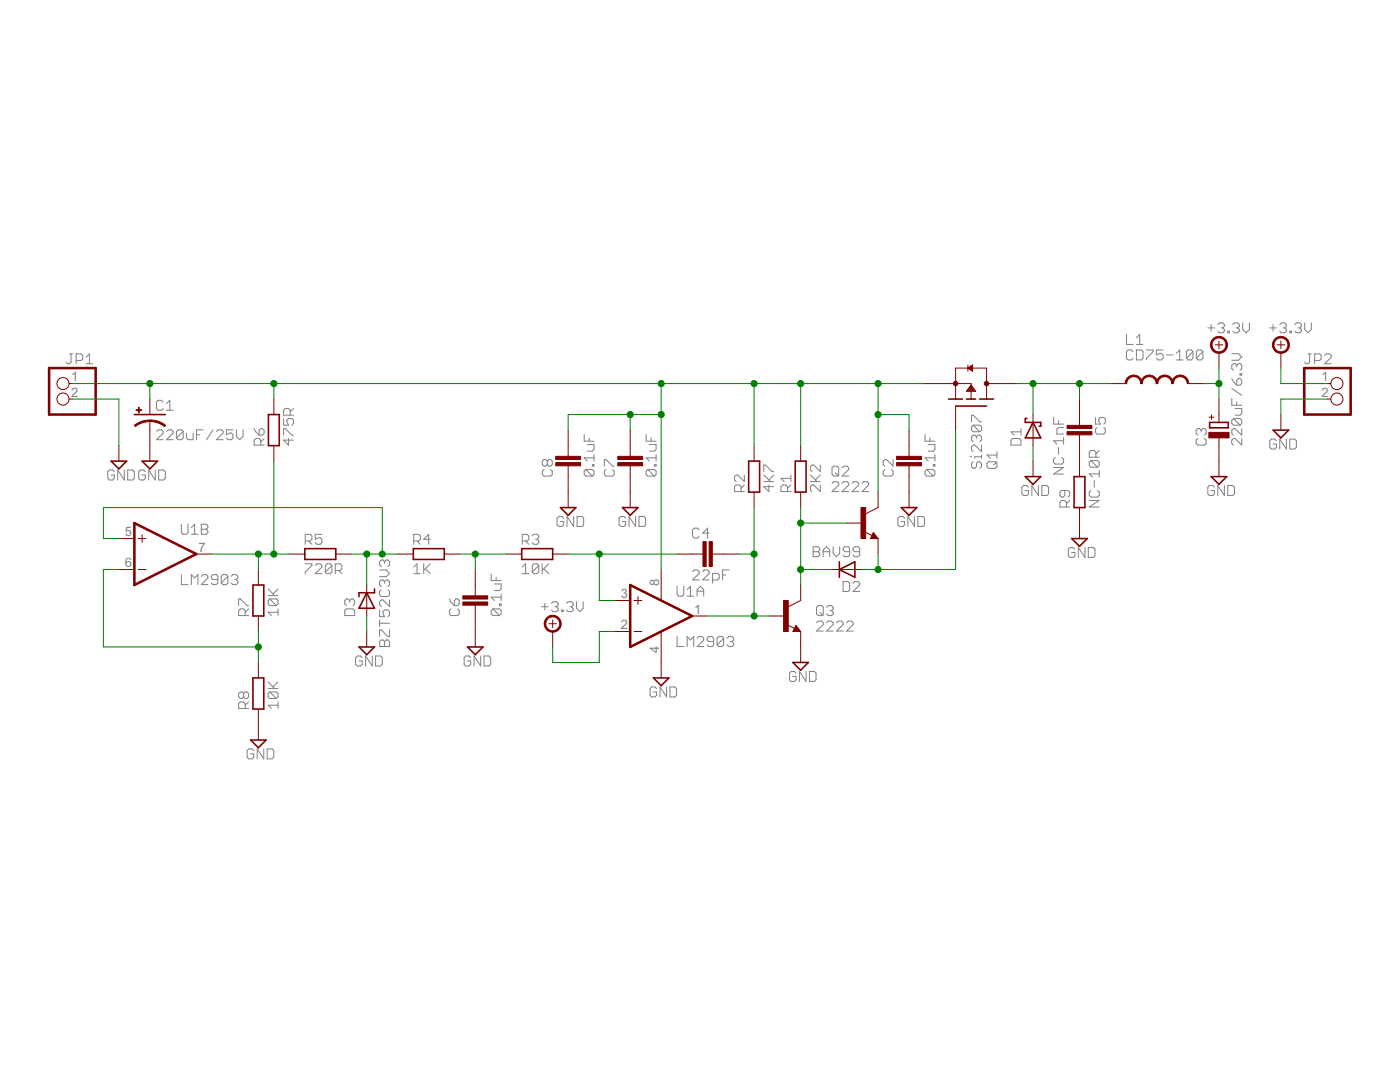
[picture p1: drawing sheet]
<svg xmlns="http://www.w3.org/2000/svg" width="279mm" height="216mm" viewBox="0 0 279 216" stroke-linecap="round" stroke-linejoin="round" font-family="sans-serif">
<defs><g id="words">
<g font-size="2.9" fill="#808080">
<text x="14.2" y="76.1">1</text>
<text x="263.7" y="76.1">1</text>
<text x="14.2" y="79.2">2</text>
<text x="263.7" y="79.2">2</text>
<text x="24.9" y="107">5</text>
<text x="24.9" y="113.2">6</text>
<text x="39.6" y="110.1">7</text>
<text x="123.9" y="119.4">3</text>
<text x="131.5" y="117" transform="rotate(-90 131.5 117)">8</text>
<text x="123.9" y="125.6">2</text>
<text x="138.6" y="122.5">1</text>
<text x="131.5" y="130.3" transform="rotate(-90 131.5 130.3)">4</text>
</g>
</g></defs>
<g fill="none" stroke="#808080" stroke-width=".2">
<path d="M13.9 70.6h.6M14.2 70.6v1.7l-.3 .3h-.4l-.3-.3M15.2 71.9h1l.3-.3v-.7l-.3-.3h-1v2M17.2 72.6h1.3M17.2 71.3l.6-.7v2M224.8 66.7v2h1.3M226.1 70.2l-.3-.4h-.7l-.3 .4v1.3l.3 .3h.7l.3-.3M226.8 69.8h1l.3 .4v1.3l-.3 .3h-1zM226.8 68.7h1.3M226.8 67.4l.7-.7v2M228.8 69.8h1.3v.4l-1.3 1.3v.3M232.1 69.8h-1.3v1l1-.3 .3 .3v.7l-.3 .3h-.7l-.3-.3"/>
<path d="M232.8 70.8h1.3M234.8 71.8h1.3M234.8 70.5l.6-.7v2M238.1 70.2l-.3-.4h-.7l-.3 .4v1.3M238.1 70.2v1.3l-.3 .3h-.7l-.3-.3M238.1 70.2l-1.3 1.3M240.1 70.2l-.3-.4h-.7l-.3 .4v1.3M240.1 70.2v1.3l-.3 .3h-.7l-.3-.3M240.1 70.2l-1.3 1.3M241 65.4h1.4M241.7 64.7v1.4M243 64.7l.4-.3h.6l.3 .3v.4l-.3 .3"/>
<path d="M243.7 65.4h.3M244 65.4l.3 .3v.4l-.3 .3h-.6l-.4-.3M245 66.1h.4v.3h-.4zM245.8 79.5v1.4h2M245.8 77.5l2 1.4M245.8 75.5l.4 .7 .6 .7M245.8 70.6h1.4l.6 .6-.6 .7h-1.4M246 64.7l.4-.3h.6l.4 .3v.4l-.4 .3M246.7 65.4h.3M246.8 72.9l.4-.3h.3l.3 .3v.7l-.3 .3M246.8 75.9l.4-.4h.3l.3 .4v.6l-.3 .4h-.7zM246.8 72.9l-.3-.3h-.3l-.4 .3v.7l.4 .3"/>
<path d="M246.8 72.9v.3M247 65.4l.4 .3v.4l-.4 .3h-.6l-.4-.3M247.5 74.5h.3v.4h-.3zM248 64.4v1.3l.7 .7 .6-.7v-1.3M253.4 65.4h1.3M254.1 64.7v1.4M255.4 64.7l.3-.3h.7l.3 .3v.4l-.3 .3M256.1 65.4h.3M256.4 65.4l.3 .3v.4l-.3 .3h-.7l-.3-.3M257.4 66.1h.3v.3h-.3zM258.4 64.7l.3-.3h.7l.3 .3v.4l-.3 .3M259.1 65.4h.3"/>
<path d="M259.4 65.4l.3 .3v.4l-.3 .3h-.7l-.3-.3M260.4 64.4v1.3l.6 .7 .7-.7v-1.3M261 70.6h.7M261.4 70.6v1.7l-.4 .3h-.3l-.3-.3M262.4 71.9h1l.3-.3v-.7l-.3-.3h-1v2M264.4 70.9l.3-.3h.6l.4 .3v.4l-1.3 1.3h1.3M22.8 94.1l-.3-.3h-.7l-.3 .3v1.3l.3 .4h.7l.3-.4v-.6h-.6M24.8 93.8v2l-1.3-2v2M25.5 93.8h1l.3 .3v1.3l-.3 .4h-1zM29 94.1l-.3-.3h-.7l-.3 .3v1.3l.3 .4h.7l.3-.4v-.6h-.7M31 93.8v2l-1.3-2v2M31.2 86.1l.4-.3h.6l.4 .3v.3l-1.4 1.3h1.4"/>
<path d="M31.7 93.8h1l.3 .3v1.3l-.3 .4h-1zM32.6 80.2l-.4-.3h-.6l-.4 .3v1.3l.4 .4h.6l.4-.4M33.2 86.1l.4-.3h.6l.3 .3v.3l-1.3 1.3h1.3M33.2 81.9h1.3M33.2 80.5l.7-.6v2M36.6 86.1v1.3l-.4 .3h-.6l-.4-.3M36.6 86.1l-.4-.3h-.6l-.4 .3v1.3M36.6 86.1l-1.4 1.3M37.2 86.4v1l.3 .3h1v-1.3M39.2 86.7h.7M40.5 85.8h-1.3v1.9M42.5 85.8l-1.3 1.9"/>
<path d="M43.2 86.1l.3-.3h.7l.3 .3v.3l-1.3 1.3h1.3M46.5 85.8h-1.3v.9l.6-.3h.4l.3 .3v.7l-.3 .3h-.7l-.3-.3M47.2 85.8v1.3l.6 .6 .7-.6v-1.3M50.7 85.5l.4 .7 .6 .6M51.7 85.8l.3-.3h.4l.3 .3v.7l-.3 .3h-.7zM52 88.8v-1l-.3-.3h-.6l-.4 .3v1h2M52.7 87.5l-.7 .7M56.6 86.8v-1.3h.3l1.4 1.3h.3M56.6 83.5v1.3h1l-.3-.6v-.4l.3-.3h.7l.3 .3v.7l-.3 .3M57.6 87.5v1.3l-1-1h2M57.9 82.8v-.9l-.3-.4h-.7l-.3 .4v.9h2M58.6 81.5l-.7 .7"/>
<path d="M108.6 93.7l-.4 .3v.7l.4 .3h1.3l.3-.3v-.7l-.3-.3M109.2 92l-.3-.3h-.3l-.4 .3v.7l.4 .3h.3l.3-.3M109.2 92l.4-.3h.3l.3 .3v.7l-.3 .3h-.3l-.4-.3M109.2 92v.7M116.6 86.7v1.3h2M116.9 93.7l-.3 .3v.7l.3 .3h1.3M116.9 93.7h1.3l.4 .3v.7l-.4 .3M116.9 93.7l1.3 1.3M117.2 88.7h1.4v1l-.4 .3h-1M117.6 87.4v.6M118.2 92.7h.4v.3h-.4zM118.6 91.4h-2l.6 .6"/>
<path d="M118.6 90.7v1.3M120.6 93v-1.3h.3l1.4 1.3h.3M120.9 93.7l-.3 .3v.7l.3 .3h1.4l.3-.3v-.7l-.3-.3M128.9 86.7v1.3h2M129.3 93.7l-.4 .3v.7l.4 .3h1.3M129.3 93.7h1.3l.3 .3v.7l-.3 .3M129.3 93.7l1.3 1.3M129.6 88.7h1.3v1l-.3 .3h-1M129.9 87.4v.6M130.6 92.7h.3v.3h-.3zM130.9 91.4h-2l.7 .6M130.9 90.7v1.3"/>
<path d="M147.9 98.1v-1l-.3-.3h-.7l-.3 .3v1h1.9M148.5 94.8v1.3l-1.3-1.3h-.3l-.3 .3v.7l.3 .3M148.5 96.8l-.6 .6M152.4 96.1h2M152.4 94.1v-1.3h.4l1.3 1.3h.3M152.4 94.8l1.4 1.3M153.4 96.8v1.3l-1-1h2M154.4 94.8l-1 1M157.2 98.1v-1l-.4-.3h-.6l-.3 .3v1h1.9M157.8 96.8l-.6 .6M157.8 95.4h-1.9l.6 .7M157.8 94.8v1.3"/>
<path d="M161.7 96.1h2M161.7 94.8l1.3 1.3M163.7 92.8v1.3l-1.3-1.3h-.3l-.4 .3v.7l.4 .3M163.7 96.8v1.3l-1.3-1.3h-.3l-.4 .3v.7l.4 .3M163.7 94.8l-1 1M166.1 96.4l.3-.3h.6l.4 .3v.4l-1.3 1.3h1.3M166.1 93.3l.3-.3h.6l.4 .3v1.4l-.4 .3h-.6l-.3-.3zM166.7 94.3l.7 .7M168 96.4l.4-.3h.6l.4 .3v.4l-1.4 1.3h1.4M168 93.3l.4-.3h.6l.4 .3v.4l-1.4 1.3h1.4M170.1 96.4l.3-.3h.6l.4 .3v.4l-1.3 1.3h1.3M172 96.4l.4-.3h.6l.4 .3v.4l-1.4 1.3h1.4"/>
<path d="M176.6 93.7l-.3 .3v.7l.3 .3h1.3l.3-.3v-.7l-.3-.3M178.2 91.7v1.3l-1.3-1.3h-.3l-.3 .3v.7l.3 .3M184.6 86.7v1.3h2M184.9 93.7l-.3 .3v.7l.3 .3h1.4M184.9 93.7h1.4l.3 .3v.7l-.3 .3M184.9 93.7l1.4 1.3M185.3 88.7h1.3v1l-.3 .3h-1M185.6 87.4v.6M186.3 92.7h.3v.3h-.3zM186.6 90.7v1.3M186.6 91.4h-2l.7 .6M193.5 91.1h.4"/>
<path d="M193.9 84.2v-1.4h.3l1.3 1.4h.4M194.2 84.8h1.3l.4 .4v.6l-.4 .3M194.2 92.1l-.3 .4v.6l.3 .4h.3l.4-.4v-.6l.3-.4h.3l.4 .4v.6l-.4 .4M194.2 84.8l-.3 .4v.6l.3 .3h1.3M194.2 84.8l1.3 1.3M194.9 87.1l-.4-.3h-.3l-.3 .3v.7l.3 .3M194.9 87.1v.4M194.9 87.1l.3-.3h.3l.4 .3v.7l-.4 .3M195.9 88.8v1.3l-1.4-1.3h-.3l-.3 .4v.6l.3 .3M195.9 90.8v.7M195.9 91.1h-1.4v.4M197 92.5l.3-.4h1.3l.4 .4v.6l-.4 .4h-1.3l-.3-.4z"/>
<path d="M199 90.1v1.4M199 92.1l-.7 .7M199 90.8h-2l.6 .7M201.8 87.8l.3-.3h1.3l.4 .3v1h-2zM203.8 86.2h-2l.6 .6M203.8 85.5v1.3M205.3 97.2l-.4-.3h-.6l-.4 .3v1.3l.4 .4h.6l.4-.4v-.6h-.7M207.2 96.9v2l-1.3-2v2M207.9 96.9h1l.4 .3v1.3l-.4 .4h-1zM210.3 93.3h2l-2 1.3h2M210.3 83.3v1.3h2M210.6 91.3l-.3 .3v.7l.3 .3h1.3l.4-.3v-.7l-.4-.3"/>
<path d="M211.3 84v.6M211.3 89.3v1.3M212.3 87.3v1.3M212.3 87.9h-2l.6 .7M212.3 85.3h-1l-.4 .3v1h1.4M212.5 97.9v1l-.3 .3h-.4l-.3-.3v-.7l.3-.3h1.4l.3 .3v.7l-.3 .3M213.5 99.9l-.7 .6M217.4 99.9h2l-2 1.3h2M217.7 97.9l-.3 .3v.7l.3 .3h1.3l.4-.3v-.7l-.4-.3M217.7 91.9l-.3 .3v.7l.3 .3h1.3M217.7 91.9h1.3l.4 .3v.7l-.4 .3M217.7 91.9l1.3 1.3"/>
<path d="M218.4 95.9v1.3M218.6 83.3v1.3h1l-.3-.6v-.4l.3-.3h.7l.3 .3v.7l-.3 .3M218.7 91.2v-1l-.3-.3h-.7l-.3 .3v1h2M218.9 85.3l-.3 .3v.7l.3 .3h1.4l.3-.3v-.7l-.3-.3M219.4 93.9v1.3M219.4 94.6h-2l.6 .6M219.4 89.9l-.7 .7M239.1 87.5l-.4 .3v.7l.4 .3h1.3l.3-.3v-.7l-.3-.3M239.7 85.8l-.3-.3h-.3l-.4 .3v.7l.4 .3M239.7 85.8l.4-.3h.3l.3 .3v.7l-.3 .3M239.7 85.8v.4M242.4 97.2l-.4-.3h-.6l-.4 .3v1.3l.4 .4h.6l.4-.4v-.6h-.7"/>
<path d="M244.3 96.9v2l-1.3-2v2M245 96.9h1l.4 .3v1.3l-.4 .4h-1zM246.2 83.5h1.3l.3 .3v.7l-.3 .3M246.2 83.5l-.4 .3v.7l.4 .3h1.3M246.2 83.5l1.3 1.3M246.5 81.5h1.3v1l-.3 .3h-1M246.8 80.2v.7M247.8 85.5v1.3l-1.3-1.3h-.3l-.4 .3v.7l.4 .3M247.8 87.5v1.3l-1.3-1.3h-.3l-.4 .3v.7l.4 .3M254.7 87.9l-.3-.3h-.7l-.3 .3v1.4l.3 .3h.7l.3-.3v-.7h-.6M256.7 87.6v2l-1.3-2v2M257.4 87.6h1l.3 .3v1.4l-.3 .3h-1z"/>
<path d="M36.2 104.6v1.7l.3 .3h.7l.3-.3v-1.7M36.2 114.7v1.9h1.3M38.2 116.6v-1.9l.6 .6 .7-.6v1.9M38.2 106.6h1.3M38.2 105.3l.6-.7v2M40.2 115l.3-.3h.7l.3 .3v.3l-1.3 1.3h1.3M40.2 104.6h1l.3 .3v.4l-.3 .3 .3 .3v.4l-.3 .3h-1zM40.2 105.6h1M43.5 115.7h-1l-.3-.4v-.3l.3-.3h.7l.3 .3v1.3l-.3 .3h-.7l-.3-.3M45.5 115v1.3l-.4 .3h-.6l-.3-.3M45.5 115l-.4-.3h-.6l-.3 .3v1.3M45.5 115l-1.3 1.3"/>
<path d="M46.1 115l.4-.3h.6l.4 .3v.3l-.4 .4M46.8 115.7h.3M47.1 115.7l.4 .3v.3l-.4 .3h-.6l-.4-.3M53.5 118.9h2M53.5 117.5l1.3 1.4M53.8 119.5l-.3 .3v.7l.3 .3h1.4M53.8 119.5h1.4l.3 .3v.7l-.3 .3M53.8 119.5l1.4 1.3M55.5 117.5l-1 1M60.9 112.5h1.4v.3l-1.4 1.4v.3M60.9 107.9h1l.4-.3v-.6l-.4-.4h-1v2M61.6 107.9l.7 .7"/>
<path d="M62.9 112.8l.3-.3h.7l.3 .3v.4l-1.3 1.3h1.3M64.2 106.6h-1.3v1l.7-.3h.3l.3 .3v.7l-.3 .3h-.7l-.3-.3M66.2 112.8v1.4l-.3 .3h-.7l-.3-.3M66.2 112.8l-.3-.3h-.7l-.3 .3v1.4M66.2 112.8l-1.3 1.4M66.9 113.8h1l.3-.3v-.7l-.3-.3h-1v2M67.6 113.8l.6 .7M69.8 119.8l-.3-.3h-.4l-.3 .3v.7l.3 .3M69.8 119.8l.3-.3h.4l.3 .3v.7l-.3 .3M69.8 119.8v.4M75.8 113.7h1.3l.6 .7-.6 .7h-1.3M76.1 117.7l-.3 .3v.7l.3 .3h1.3l.3-.3v-.7l-.3-.3"/>
<path d="M76.8 112.1l-.4-.4h-.3l-.3 .4v.6l.3 .4M76.8 116.1l-.4-.4h-.3l-.3 .4v.6l.3 .4M76.8 112.1l.3-.4h.3l.3 .4v.6l-.3 .4M76.8 116.1l.3-.4h.3l.3 .4v.6l-.3 .4M76.8 112.1v.3M76.8 116.1v.3M77.7 119.7v1.3l-1.3-1.3h-.3l-.3 .4v.6l.3 .3M82.6 114.5h1.3M82.6 113.2l.6-.7v2M82.6 107.9h1l.3-.3v-.6l-.3-.4h-1v2M83.2 107.9l.7 .7M84.6 112.5v2"/>
<path d="M84.9 113.5l1 1M85.9 112.5l-1.3 1.3M85.9 107.6h-1.3l1-1v2M89.7 119.5l.3 .7 .7 .6M91 119.5h.3l.4 .3v.7l-.4 .3h-.6v-1zM98 114.5v1.3h2M98.7 116.5h1.3v1l-.3 .3h-1M99 115.2v.6M100 118.5v1.3M100 119.2h-2l.7 .6M104.2 113.2l.7-.7v2M104.2 114.5h1.3"/>
<path d="M104.2 107.9h1l.3-.3v-.6l-.3-.4h-1v2M104.9 107.9l.6 .7M106.2 107l.3-.4h.7l.3 .4v.3l-.3 .3M106.9 107.6h.3M107.2 107.6l.3 .3v.4l-.3 .3h-.7l-.3-.3M107.5 112.8v1.4l-.3 .3h-.7l-.3-.3M107.5 112.8l-.3-.3h-.7l-.3 .3v1.4M107.5 112.8l-1.3 1.4M108.2 112.5v2M108.5 113.5l1 1M109.5 112.5l-1.3 1.3M112.5 103.4l-.3-.3h-.7l-.3 .3v1.3l.3 .4h.7l.3-.4v-.6h-.7"/>
<path d="M114.5 103.1v2l-1.3-2v2M115.2 103.1h.9l.4 .3v1.3l-.4 .4h-.9zM124.9 103.4l-.4-.3h-.6l-.4 .3v1.3l.4 .4h.6l.4-.4v-.6h-.7M126.9 103.1v2l-1.4-2v2M127.5 103.1h1l.3 .3v1.3l-.3 .4h-1zM135.1 117v1.6l.4 .4h.6l.4-.4v-1.6M137.1 119h1.4M137.1 117.6l.7-.6v2M138.2 114.1l.4-.4h.6l.4 .4v.3l-1.4 1.3h1.4M139.1 119v-1.4l.7-.6 .6 .6v1.4M139.1 118h1.3M139.6 105.7l-.4-.3h-.6l-.4 .3v1.3l.4 .4h.6l.4-.4"/>
<path d="M140.2 114.1l.3-.4h.7l.3 .4v.3l-1.3 1.3h1.3M141.5 106.4h-1.3l1-1v2M142.2 115.7h1l.3-.3v-.7l-.3-.3h-1v2M144.2 114.7h.7M145.5 113.7h-1.3v2M162.3 109.1h1l.3 .3v.3l-.3 .4 .3 .3v.3l-.3 .4h-1zM162.3 110.1h1M164.3 111.1v-1.4l.6-.6 .7 .6v1.4M164.3 110.1h1.3M166.3 109.1v1.3l.6 .7 .7-.7v-1.3M168.3 116.1h.9l.4 .3v1.3l-.4 .3h-.9zM169.6 110.1h-1l-.3-.4v-.3l.3-.3h.6l.4 .3v1.3l-.4 .4h-.6l-.3-.4"/>
<path d="M170.2 116.4l.4-.3h.6l.4 .3v.3l-1.4 1.3h1.4M171.6 110.1h-1l-.4-.4v-.3l.4-.3h.6l.4 .3v1.3l-.4 .4h-.6l-.4-.4M180.5 103.4l-.3-.3h-.7l-.3 .3v1.3l.3 .4h.7l.3-.4v-.6h-.6M182.5 103.1v2l-1.3-2v2M183.2 103.1h1l.3 .3v1.3l-.3 .4h-1zM212.8 101.2v-1l-.3-.3h-.7l-.3 .3v1h2M214.5 109.6l-.3-.3h-.6l-.4 .3v1.3l.4 .3h.6l.3-.3v-.7h-.6M216.5 109.3v1.9l-1.3-1.9v1.9M217.2 109.3h1l.3 .3v1.3l-.3 .3h-1zM47.6 120.8v-1.3h.4l1.3 1.3h.3M48.6 138.4l-.3-.3h-.3l-.4 .3v.6l.4 .4h.3l.3-.4M48.6 138.4l.3-.3h.4l.3 .3v.6l-.3 .4h-.4l-.3-.4"/>
<path d="M48.6 138.4v.6M48.9 122.8v-1l-.3-.3h-.6l-.4 .3v1h2M49.6 121.5l-.7 .7M53.5 137.4h2M53.5 136.1l1.3 1.3M53.8 138.1h1.4l.3 .3v.6l-.3 .4M53.8 138.1l-.3 .3v.6l.3 .4h1.4M53.8 138.1l1.4 1.3M55.5 122.2h-2l.7 .6M55.5 121.5v1.3M55.5 136.1l-1 1M69.1 121.5h1.4l.3 .3v1h-2v-1z"/>
<path d="M72.3 131.2l-.3-.3h-.7l-.3 .3v1.3l.3 .4h.7l.3-.4v-.6h-.7M74.3 130.9v2l-1.3-2v2M75 130.9h.9l.4 .3v1.3l-.4 .4h-.9zM75.8 128l.3-.3h.3l.4 .3 .3-.3h.3l.3 .3v1h-1.9zM75.8 121.7v1.3h1l-.4-.6v-.4l.4-.3h.6l.3 .3v.7l-.3 .3M75.8 123.7v1.3M75.8 124.4h1.9M76.8 128v1M77.7 125.7v1.3h-.3l-1.3-1.3h-.3v1.3M90 121.5l-.3 .3v.7l.3 .3h1.3l.4-.3v-.7l-.4-.3M93.9 131.2l-.3-.3h-.7l-.3 .3v1.3l.3 .4h.7l.3-.4v-.6h-.6M95.9 130.9v2l-1.3-2v2"/>
<path d="M96.6 130.9h1l.3 .3v1.3l-.3 .4h-1zM98.4 121.5l-.4 .3v.7l.4 .3h1.3M98.4 121.5h1.3l.3 .3v.7l-.3 .3M98.4 121.5l1.3 1.3M99.7 120.5h.3v.3h-.3zM108.1 121.1h1.3M108.7 120.4v1.3M110.1 120.4l.3-.3h.7l.3 .3v.3l-.3 .4M110.7 121.1h.4M111.1 121.1l.3 .3v.3l-.3 .3h-.7l-.3-.3M112.1 121.7h.3v.3h-.3zM113.1 120.4l.3-.3h.6l.4 .3v.3l-.4 .4"/>
<path d="M113.7 121.1h.3M114 121.1l.4 .3v.3l-.4 .3h-.6l-.3-.3M115.1 120.1v1.3l.6 .6 .7-.6v-1.3M131 137.4l-.3-.3h-.7l-.3 .3v1.3l.3 .4h.7l.3-.4v-.6h-.6M133 137.1v2l-1.3-2v2M133.7 137.1h1l.3 .3v1.3l-.3 .4h-1zM135.1 127v2h1.4M137.1 129v-2l.7 .7 .7-.7v2M139.1 127.4l.3-.4h.7l.3 .4v.3l-1.3 1.3h1.3M142.4 128h-1l-.3-.3v-.3l.3-.4h.7l.3 .4v1.3l-.3 .3h-.7l-.3-.3M144.4 127.4v1.3l-.3 .3h-.7l-.3-.3M144.4 127.4l-.3-.4h-.7l-.3 .4v1.3"/>
<path d="M144.4 127.4l-1.3 1.3M145.1 127.4l.3-.4h.7l.3 .4v.3l-.3 .3M145.8 128h.3M146.1 128l.3 .4v.3l-.3 .3h-.7l-.3-.3M158.9 134.3l-.4-.3h-.6l-.3 .3v1.3l.3 .4h.6l.4-.4v-.6h-.7M160.9 134v2l-1.3-2v2M161.5 134h1l.4 .3v1.3l-.4 .4h-1zM163 124.3l.3-.4h.7l.3 .4v.3l-1.3 1.3h1.3M163 121.2l.3-.4h.7l.3 .4v1.3l-.3 .3h-.7l-.3-.3zM163.6 122.2l.7 .6M165 124.3l.3-.4h.6l.4 .4v.3l-1.3 1.3h1.3M165 121.2l.3-.4h.6l.4 .4v.3l-.4 .3"/>
<path d="M165.6 121.8h.3M165.9 121.8l.4 .4v.3l-.4 .3h-.6l-.3-.3M166.9 124.3l.4-.4h.6l.4 .4v.3l-1.4 1.3h1.4M169 124.3l.3-.4h.6l.4 .4v.3l-1.3 1.3h1.3M48.9 141.4v-1l-.3-.3h-.6l-.4 .3v1h2M49.6 140.1l-.7 .6M50.7 149.8l-.4-.4h-.6l-.4 .4v1.3l.4 .3h.6l.4-.3v-.7h-.7M52.6 149.4v2l-1.3-2v2M53.3 149.4h1l.3 .4v1.3l-.3 .3h-1zM55.5 140.1v1.3M55.5 140.7h-2l.7 .7"/>
</g>
<g fill="none" stroke="#800000" stroke-width=".32">
<path d="M189.3 79.6h2.8M192.9 79.6h1.8M195.5 79.6h2.8M22.2 92h3.1l-1.6 1.6zM26.8 82.7h6.2M28.4 92h3.1l-1.6 1.6zM53.6 82.7h2.1v6.2h-2.1zM149.4 92h2.2v6.2h-2.2zM158.7 92h2.2v6.2h-2.2zM190.7 81h6.2M204.6 95.1h3.1l-1.5 1.5zM204.9 83.5h-.3v.8h3.1v.7h-.3"/>
<path d="M206.2 84.3l1.5 3.1h-3.1zM214.4 95.1h2.1v6.2h-2.1zM241.4 84.3h3.7v1.1h-3.7zM241.7 95.1h3.1l-1.5 1.5zM254.1 85.8h3.1l-1.6 1.6zM50.5 116.7h2.1v6.2h-2.1zM60.8 109.5h6.2v2.1h-6.2zM73.2 118.3l1.5 3.1h-3.1zM74.7 117.5v.8h-3.1v.8M82.5 109.5h6.2v2.1h-6.2zM104.1 109.5h6.2v2.1h-6.2zM111.8 101.3h3.1l-1.5 1.5z"/>
<path d="M124.2 101.3h3.1l-1.5 1.5zM167.5 113.6l3.1-1.5v3.1zM167.5 112.1v3.1M174.3 106.8l.2 .3h-.5l.3-.6 .6 .8h-.9M179.9 101.3h3.1l-1.6 1.5zM213.9 107.5h3.1l-1.6 1.5zM50.5 135.3h2.1v6.2h-2.1zM71.6 129.1h3.1l-1.5 1.5zM93.3 129.1h3.1l-1.6 1.5zM130.4 135.3h3.1l-1.5 1.5zM158.2 132.2h3.1l-1.5 1.5zM158.9 125.4l.1 .3h-.5l.4-.6 .6 .8h-1"/>
<path d="M50 147.7h3.1l-1.5 1.5z"/>
</g>
<g fill="none" stroke="#800000" stroke-width=".2">
<path d="M13.8 76.5h.7M13.8 79.6h.7M29.9 79.6v3.1M54.7 79.6v3.1M184.5 76.5h9.3v3.1M190.7 79.6v-6.2h6.2v6.2M193 78h1.6M193.1 77.8h1.4M193.2 72.8v1.3M193.2 73.4l.9-.6v1.3zM193.2 77.7h1.2M193.3 73.5h.8"/>
<path d="M193.3 77.5h1M193.3 73.3h.8M193.4 77.3h.8M193.5 73.7h.6M193.5 77.2h.6M193.6 73.2h.5M193.7 77h.2M193.7 73.8h.4M193.8 76.9h.1M193.8 73h.3M193.8 76.9l.9 1.2h-1.8zM193.9 74h.2"/>
<path d="M194 72.9h.1M196.9 76.5h6.2M215.4 79.6v5.3M221.6 76.5h3.1M237.1 76.5h3.1M242.5 68.8h1.6M243.3 68.1v1.5M243.3 70.4v3M243.3 79.6v4.7M254.9 68.8h1.5M255.6 68.1v1.5M255.6 70.4v3"/>
<path d="M264.9 76.5h.7M264.9 79.6h.7M23.7 88.9v3.1M29.9 84v8M54.7 88.9v3.1M113.4 85.8v5.3M113.4 92.9v8.4M125.8 85.8v5.3M125.8 92.9v8.4M150.5 88.9v3.1M150.5 98.2v3.1M159.8 88.9v3.1"/>
<path d="M159.8 98.2v3.1M175.2 98.2v3.1l-2.4 1.2M181.4 85.8v5.3M181.4 92.9v8.4M190.7 81.1v4.7M206.2 82.7v6.2M206.2 92v3.1M215.4 86.7v8.4M241.3 83.2h1M241.8 82.8v.9M243.3 87.4v7.7M255.6 82.7v3.1"/>
<path d="M23.7 107.5h3.1M23.7 113.6h3.1M27.6 107.5h1.5M27.6 113.6h1.5M28.4 106.7v1.5M39.2 110.6h3.1M51.6 113.6v3.1M57.7 110.6h3.1M67 110.6h3.1M73.2 116.7v6.2M79.4 110.6h3.1M88.7 110.6h3.1"/>
<path d="M94.8 113.6v5.3M101 110.6h3.1M110.3 110.6h3.1M122.7 119.8h3.1M126.5 119.8h1.6M127.3 119.1v1.5M132 113.6v6.2M135 110.6h5.3M142.2 110.6h5.2M159.8 116.7v3.1l-2.5 1.3M166 113.6h6.1M169.1 104.4h3"/>
<path d="M172.5 106.1l1.5 .7M174.3 106.2l.9 1.3h-1.5zM175.2 107.5v3.1M215.4 101.3v6.2M51.6 122.9v3.1M51.6 132.2v3.1M73.2 126v3.1M94.8 120.8v8.3M109.5 124.5h1.6M110.3 123.7v1.5M110.3 126v3.1M122.7 126h3.1"/>
<path d="M126.5 126h1.6M132 126v9.3M138.1 122.9h3.1M153.6 122.9h3.1M157.1 124.7l1.5 .7M158.9 124.8l.9 1.2h-1.6zM159.8 126v6.2M51.6 141.5v6.2"/>
<circle cx="12.6" cy="76.5" r="1.21"/>
<circle cx="12.6" cy="79.6" r="1.21"/>
<circle cx="266.8" cy="79.6" r="1.21"/>
<circle cx="266.8" cy="76.5" r="1.21"/>
</g>
<g fill="#800000" stroke="#800000" stroke-width=".2">
<path d="M241.3 86.3h4v1.1h-4z"/>
<path d="M213 86.1h4.9v.7h-4.9z"/>
<path d="M213 84.9h4.9v.6h-4.9z"/>
<path d="M27.2 81.7h1.1v.2h-1.1z"/>
<path d="M27.6 81.3h.2v1.1h-.2z"/>
<path d="M171.8 101.3h1v6.2h-1z"/>
<path d="M156.4 119.8h.9v6.2h-.9z"/>
<path d="M178.9 91.1h5v.6h-5z"/>
<path d="M178.9 92.3h5v.6h-5z"/>
<path d="M141.5 108.1h.7v4.9h-.7z"/>
<path d="M140.3 108.1h.6v4.9h-.6z"/>
<path d="M92.4 118.9h4.9v.6h-4.9z"/>
<path d="M92.4 120.1h4.9v.7h-4.9z"/>
<path d="M123.3 91.1h4.9v.6h-4.9z"/>
<path d="M123.3 92.3h4.9v.6h-4.9z"/>
<path d="M110.9 91.1h5v.6h-5z"/>
<path d="M110.9 92.3h5v.6h-5z"/>
</g>
<g fill="#800000" stroke="#800000" stroke-width=".2">
<path d="M224.9 75.5l.6-.5 .8-.2v.4l-.9 .3-.4 .4-.1 .6h-.3v-.4z" fill-rule="evenodd"/>
<path d="M226.3 74.8a1.68 1.68 0 0 1 1.7 1.7h-.4l-.1-.6-.4-.4-.8-.3z" fill-rule="evenodd"/>
<path d="M228 75.5l.6-.5 .8-.2v.4l-.7 .1a1.35 1.35 0 0 0-.7 1.2h-.4v-.1z" fill-rule="evenodd"/>
<path d="M229.4 74.8a1.68 1.68 0 0 1 1.7 1.7h-.4l-.1-.6-.4-.4-.8-.3z" fill-rule="evenodd"/>
<path d="M231.1 75.5l.5-.5 .9-.2v.4l-.7 .1a1.35 1.35 0 0 0-.7 1.2h-.4v-.1z" fill-rule="evenodd"/>
<path d="M232.5 74.8a1.68 1.68 0 0 1 1.6 1.7h-.3l-.1-.6-.4-.4-.8-.3z" fill-rule="evenodd"/>
<path d="M234.2 75.5l.5-.5 .8-.2v.4l-.6 .1a1.35 1.35 0 0 0-.8 1.2h-.3v-.1z" fill-rule="evenodd"/>
<path d="M235.5 74.8a1.68 1.68 0 0 1 1.7 1.7h-.3l-.1-.6-.4-.4-.9-.3z" fill-rule="evenodd"/>
<path d="M29.9 83.8l1.4 .2 1.7 .9-.1 .2-1.4-.7-1.6-.3z" fill-rule="evenodd"/>
<path d="M26.8 84.9l1.7-.9 1.4-.2v.3a4.9 4.9 0 0 0-2.9 1z" fill-rule="evenodd"/>
<path d="M242 67.7a1.71 1.71 0 0 1 2.7 .2 1.71 1.71 0 0 1-.9 2.5 1.71 1.71 0 0 1-2.2-1.6h.3a1.39 1.39 0 0 1 1.9-1.3 1.39 1.39 0 0 1 .3 2.4 1.39 1.39 0 0 1-2.2-.8v-.3h-.3z" fill-rule="evenodd"/>
<path d="M109 123.4a1.7 1.7 0 0 1 2.7 .2 1.7 1.7 0 0 1-.9 2.5 1.7 1.7 0 0 1-2.2-1.6h.3a1.4 1.4 0 0 1 2.1-1.2 1.4 1.4 0 0 1 .1 2.4 1.4 1.4 0 0 1-2.2-.9v-.3h-.3z" fill-rule="evenodd"/>
<path d="M254.3 67.7a1.7 1.7 0 0 1 2.8 .2 1.7 1.7 0 0 1-1 2.6 1.7 1.7 0 0 1-2.2-1.7h.4a1.4 1.4 0 0 1 2-1.1 1.4 1.4 0 0 1 .2 2.3 1.4 1.4 0 0 1-2.2-.9v-.3h-.4z" fill-rule="evenodd"/>
<circle cx="190.7" cy="76.5" r=".44"/>
<circle cx="196.9" cy="76.5" r=".44"/>
</g>
<path d="M9.8 73.4h9.3v9.3h-9.3zM260.3 73.4h9.3v9.3h-9.3zM26.8 104.4l12.4 6.2-12.4 6.1zM125.8 116.7l12.3 6.2-12.3 6.2z" fill="none" stroke="#800000" stroke-width=".51"/>
<g fill="none" stroke="#008000" stroke-width=".2">
<path d="M14.5 79.6h9.2v9.3M14.5 76.5h170M29.9 76.5v3.1M54.7 76.5v3.1M132 76.5v37.1M150.5 76.5v12.4M159.8 76.5v12.4M175.2 76.5v21.7M203.1 76.5h18.5M206.2 76.5v6.2M215.4 76.5v3.1M240.2 76.5h3.1"/>
<path d="M243.3 73.4v6.2M255.6 73.4v3.1h9.3M264.9 79.6h-9.3v3.1M54.7 92v18.6M125.8 82.7v3.1M132 82.7h-18.6v3.1M175.2 82.7h6.2v3.1M190.7 85.8v27.8h-18.6M206.2 88.9v3.1M23.7 113.6h-3.1v15.5h31M23.7 107.5h-3.1v-6.2h55.7v9.3M42.3 110.6h15.4"/>
<path d="M51.6 110.6v3M70.1 110.6h9.3M73.2 110.6v6.1M91.8 110.6h9.2M94.8 110.6v3M113.4 110.6h21.6M119.6 110.6v9.2h3.1M147.4 110.6h3.1M150.5 101.3v21.6M159.8 104.4h9.3M159.8 101.3v15.4M159.8 113.6h6.2"/>
<path d="M175.2 110.6v3M51.6 126v6.2M73.2 122.9v3.1M122.7 126h-3.1v6.2h-9.3v-3.1M141.2 122.9h12.4"/>
</g>
<g fill="#008000" stroke="#008000" stroke-width=".2">
<circle cx="206.2" cy="76.5" r=".61"/>
<circle cx="215.4" cy="76.5" r=".61"/>
<circle cx="159.8" cy="104.4" r=".61"/>
<circle cx="159.8" cy="113.6" r=".61"/>
<circle cx="175.2" cy="113.6" r=".61"/>
<circle cx="150.5" cy="122.9" r=".61"/>
<circle cx="150.5" cy="110.6" r=".61"/>
<circle cx="119.6" cy="110.6" r=".61"/>
<circle cx="243.3" cy="76.5" r=".61"/>
<circle cx="94.8" cy="110.6" r=".61"/>
<circle cx="29.9" cy="76.5" r=".61"/>
<circle cx="150.5" cy="76.5" r=".61"/>
<circle cx="159.8" cy="76.5" r=".61"/>
<circle cx="175.2" cy="76.5" r=".61"/>
<circle cx="132" cy="76.5" r=".61"/>
<circle cx="132" cy="82.7" r=".61"/>
<circle cx="175.2" cy="82.7" r=".61"/>
<circle cx="54.7" cy="76.5" r=".61"/>
<circle cx="125.8" cy="82.7" r=".61"/>
<circle cx="54.7" cy="110.6" r=".61"/>
<circle cx="51.6" cy="110.6" r=".61"/>
<circle cx="51.6" cy="129.1" r=".61"/>
<circle cx="73.2" cy="110.6" r=".61"/>
<circle cx="76.3" cy="110.6" r=".61"/>
</g>
<use href="#words"/>
</svg>
